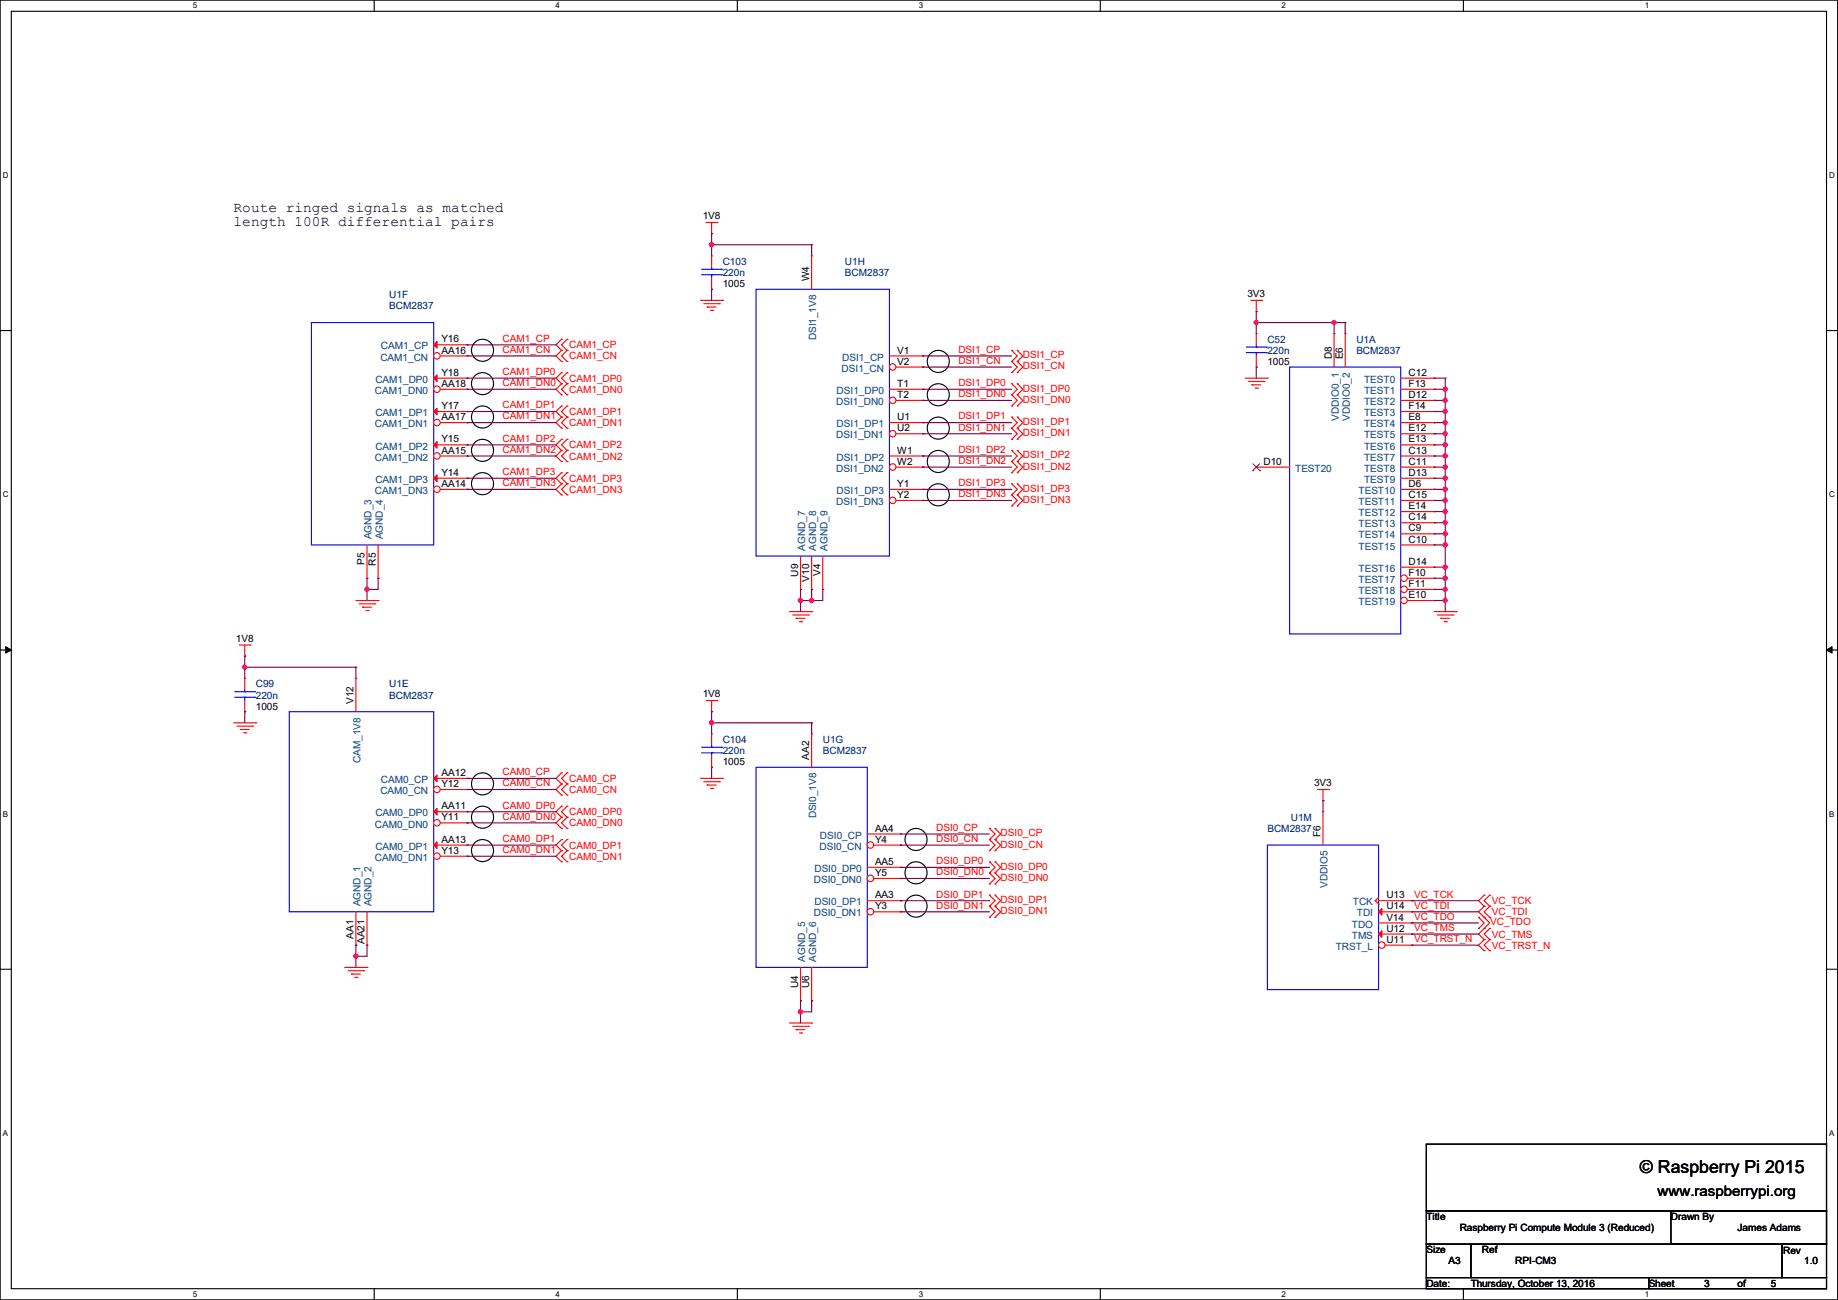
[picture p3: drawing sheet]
<svg xmlns="http://www.w3.org/2000/svg" width="420mm" height="297mm" viewBox="0 0 420 297" stroke-linecap="round" stroke-linejoin="round" font-family="sans-serif">
<defs><g id="words">
<text font-size="4.1" x="374.7" y="268.1">© Raspberry Pi 2015</text>
<g font-size="3.3">
<text x="53.4" y="48.4">Route ringed signals as matched</text>
<text x="53.4" y="51.7">length 100R differential pairs</text>
<text x="378.8" y="273.3">www.raspberrypi.org</text>
</g>
<g font-size="2.3">
<text x="160.6" y="50.1">1V8</text>
<text x="165.1" y="65.6">1005</text>
<text x="184.9" y="64.3" transform="rotate(-90 184.9 64.3)">W4</text>
<text x="285" y="67.9">3V3</text>
<text x="100.9" y="78.2">Y16</text>
<text x="100.9" y="80.8">AA16</text>
<text x="205" y="80.8">V1</text>
<text x="205" y="83.3">V2</text>
<text x="289.6" y="83.4">1005</text>
<text x="304.3" y="82.1" transform="rotate(-90 304.3 82.1)">D8</text>
<text x="306.8" y="82.1" transform="rotate(-90 306.8 82.1)">E6</text>
<text x="100.9" y="85.9">Y18</text>
<text x="100.9" y="88.4">AA18</text>
<text x="205" y="88.4">T1</text>
<text x="321.9" y="85.9">C12</text>
<text x="321.9" y="88.4">F13</text>
<text x="100.9" y="93.5">Y17</text>
<text x="205" y="90.9">T2</text>
<text x="321.9" y="90.9">D12</text>
<text x="321.9" y="93.5">F14</text>
<text x="100.9" y="96">AA17</text>
<text x="100.9" y="101.1">Y15</text>
<text x="205" y="96">U1</text>
<text x="205" y="98.6">U2</text>
<text x="321.9" y="96">E8</text>
<text x="321.9" y="98.6">E12</text>
<text x="321.9" y="101.1">E13</text>
<text x="100.9" y="103.6">AA15</text>
<text x="205" y="103.6">W1</text>
<text x="205" y="106.2">W2</text>
<text x="288.7" y="106.2">D10</text>
<text x="321.9" y="103.6">C13</text>
<text x="321.9" y="106.2">C11</text>
<text x="100.9" y="108.7">Y14</text>
<text x="100.9" y="111.3">AA14</text>
<text x="205" y="111.3">Y1</text>
<text x="205" y="113.8">Y2</text>
<text x="321.9" y="108.7">D13</text>
<text x="321.9" y="111.3">D6</text>
<text x="321.9" y="113.8">C15</text>
<text x="321.9" y="116.3">E14</text>
<text x="321.9" y="118.9">C14</text>
<text x="321.9" y="121.4">C9</text>
<text x="321.9" y="124">C10</text>
<text x="83.3" y="129.1" transform="rotate(-90 83.3 129.1)">P5</text>
<text x="85.9" y="129.2" transform="rotate(-90 85.9 129.2)">R5</text>
<text x="182.4" y="131.7" transform="rotate(-90 182.4 131.7)">U9</text>
<text x="187.5" y="131.6" transform="rotate(-90 187.5 131.6)">V4</text>
<text x="321.9" y="129">D14</text>
<text x="321.9" y="131.6">F10</text>
<text x="184.9" y="132.9" transform="rotate(-90 184.9 132.9)">V10</text>
<text x="321.9" y="134.1">F11</text>
<text x="321.9" y="136.7">E10</text>
<text x="53.9" y="146.6">1V8</text>
<text x="80.8" y="160.8" transform="rotate(-90 80.8 160.8)">V12</text>
<text x="160.6" y="159.3">1V8</text>
<text x="58.5" y="162.1">1005</text>
<text x="184.9" y="173.5" transform="rotate(-90 184.9 173.5)">AA2</text>
<text x="100.9" y="177.3">AA12</text>
<text x="100.9" y="179.8">Y12</text>
<text x="165.1" y="174.8">1005</text>
<text x="300.3" y="179.7">3V3</text>
<text x="100.9" y="184.9">AA11</text>
<text x="100.9" y="187.5">Y11</text>
<text x="199.9" y="190">AA4</text>
<text x="301.8" y="191.3" transform="rotate(-90 301.8 191.3)">F6</text>
<text x="100.9" y="192.5">AA13</text>
<text x="100.9" y="195.1">Y13</text>
<text x="199.9" y="192.5">Y4</text>
<text x="199.9" y="197.6">AA5</text>
<text x="199.9" y="200.2">Y5</text>
<text x="199.9" y="205.2">AA3</text>
<text x="199.9" y="207.8">Y3</text>
<text x="316.8" y="205.2">U13</text>
<text x="316.8" y="207.8">U14</text>
<text x="80.8" y="214.4" transform="rotate(-90 80.8 214.4)">AA1</text>
<text x="83.3" y="215.7" transform="rotate(-90 83.3 215.7)">AA21</text>
<text x="316.8" y="210.3">V14</text>
<text x="316.8" y="212.9">U12</text>
<text x="316.8" y="215.4">U11</text>
<text x="182.4" y="225.7" transform="rotate(-90 182.4 225.7)">U4</text>
<text x="184.9" y="225.7" transform="rotate(-90 184.9 225.7)">U6</text>
<text x="325.9" y="278.7">Title</text>
<text x="333.5" y="281.3">Raspberry Pi Compute Module 3 (Reduced)</text>
<text x="381.8" y="278.7">Drawn By</text>
<text x="397" y="281.3">James Adams</text>
<text x="325.9" y="286.3">Size</text>
<text x="338.6" y="286.3">Ref</text>
<text x="407.5" y="286.6">Rev</text>
<text x="325.9" y="294">Date:</text>
<text x="331" y="288.9">A3</text>
<text x="336.1" y="294">Thursday, October 13, 2016</text>
<text x="346.2" y="288.9">RPI-CM3</text>
<text x="376.7" y="294">Sheet</text>
<text x="389.4" y="294">3</text>
<text x="397" y="294">of</text>
<text x="404.7" y="294">5</text>
<text x="412.3" y="288.9">1.0</text>
</g>
<g font-size="2.3" fill="#000080">
<text x="165.1" y="60.5">C103</text>
<text x="165.1" y="63.1">220n</text>
<text x="193.1" y="63.1">BCM2837</text>
<text x="193.1" y="60.5">U1H</text>
<text x="88.9" y="70.7">BCM2837</text>
<text x="88.9" y="68.2">U1F</text>
<text x="289.6" y="78.3">C52</text>
<text x="289.6" y="80.9">220n</text>
<text x="309.9" y="80.9">BCM2837</text>
<text x="309.9" y="78.3">U1A</text>
<text x="58.5" y="157.1">C99</text>
<text x="58.5" y="159.6">220n</text>
<text x="88.9" y="159.6">BCM2837</text>
<text x="88.9" y="157.1">U1E</text>
<text x="165.1" y="169.8">C104</text>
<text x="165.1" y="172.3">220n</text>
<text x="188" y="172.3">BCM2837</text>
<text x="188" y="169.8">U1G</text>
<text x="289.6" y="190.1">BCM2837</text>
<text x="294.9" y="187.5">U1M</text>
</g>
<g font-size="2.3" fill="#004080">
<text x="186.5" y="77.8" transform="rotate(-90 186.5 77.8)">DSI1_1V8</text>
<text x="86.9" y="82.4">CAM1_CN</text>
<text x="87" y="79.8">CAM1_CP</text>
<text x="192.5" y="82.4">DSI1_CP</text>
<text x="85.8" y="87.5">CAM1_DP0</text>
<text x="192.3" y="84.9">DSI1_CN</text>
<text x="311.7" y="87.5">TEST0</text>
<text x="85.6" y="90">CAM1_DN0</text>
<text x="85.8" y="95.1">CAM1_DP1</text>
<text x="191.1" y="92.5">DSI1_DN0</text>
<text x="191.2" y="90">DSI1_DP0</text>
<text x="311.7" y="90">TEST1</text>
<text x="311.7" y="92.5">TEST2</text>
<text x="311.7" y="95.1">TEST3</text>
<text x="85.6" y="97.6">CAM1_DN1</text>
<text x="191.1" y="100.2">DSI1_DN1</text>
<text x="191.2" y="97.6">DSI1_DP1</text>
<text x="305.9" y="96.2" transform="rotate(-90 305.9 96.2)">VDDIO0_1</text>
<text x="308.4" y="96.2" transform="rotate(-90 308.4 96.2)">VDDIO0_2</text>
<text x="311.7" y="97.6">TEST4</text>
<text x="311.7" y="100.2">TEST5</text>
<text x="85.6" y="105.2">CAM1_DN2</text>
<text x="85.8" y="102.7">CAM1_DP2</text>
<text x="191.1" y="107.8">DSI1_DN2</text>
<text x="191.2" y="105.2">DSI1_DP2</text>
<text x="296" y="107.8">TEST20</text>
<text x="311.7" y="102.7">TEST6</text>
<text x="311.7" y="105.2">TEST7</text>
<text x="311.7" y="107.8">TEST8</text>
<text x="85.6" y="112.9">CAM1_DN3</text>
<text x="85.8" y="110.3">CAM1_DP3</text>
<text x="191.2" y="112.9">DSI1_DP3</text>
<text x="310.4" y="112.9">TEST10</text>
<text x="311.7" y="110.3">TEST9</text>
<text x="191.1" y="115.4">DSI1_DN3</text>
<text x="310.4" y="115.4">TEST11</text>
<text x="310.4" y="117.9">TEST12</text>
<text x="84.9" y="123.2" transform="rotate(-90 84.9 123.2)">AGND_3</text>
<text x="87.5" y="123.2" transform="rotate(-90 87.5 123.2)">AGND_4</text>
<text x="184" y="125.8" transform="rotate(-90 184 125.8)">AGND_7</text>
<text x="186.5" y="125.8" transform="rotate(-90 186.5 125.8)">AGND_8</text>
<text x="189.1" y="125.8" transform="rotate(-90 189.1 125.8)">AGND_9</text>
<text x="310.4" y="120.5">TEST13</text>
<text x="310.4" y="123">TEST14</text>
<text x="310.4" y="125.6">TEST15</text>
<text x="310.4" y="130.6">TEST16</text>
<text x="310.4" y="133.2">TEST17</text>
<text x="310.4" y="135.7">TEST18</text>
<text x="310.4" y="138.3">TEST19</text>
<text x="82.4" y="174.3" transform="rotate(-90 82.4 174.3)">CAM_1V8</text>
<text x="87" y="178.9">CAM0_CP</text>
<text x="86.9" y="181.4">CAM0_CN</text>
<text x="85.6" y="189.1">CAM0_DN0</text>
<text x="85.8" y="186.5">CAM0_DP0</text>
<text x="186.5" y="187" transform="rotate(-90 186.5 187)">DSI0_1V8</text>
<text x="187.4" y="191.6">DSI0_CP</text>
<text x="85.6" y="196.7">CAM0_DN1</text>
<text x="85.8" y="194.1">CAM0_DP1</text>
<text x="187.2" y="194.1">DSI0_CN</text>
<text x="186" y="201.8">DSI0_DN0</text>
<text x="186.1" y="199.2">DSI0_DP0</text>
<text x="303.4" y="202.9" transform="rotate(-90 303.4 202.9)">VDDIO5</text>
<text x="82.4" y="207.1" transform="rotate(-90 82.4 207.1)">AGND_1</text>
<text x="84.9" y="207.1" transform="rotate(-90 84.9 207.1)">AGND_2</text>
<text x="186" y="209.4">DSI0_DN1</text>
<text x="186.1" y="206.8">DSI0_DP1</text>
<text x="309.2" y="206.8">TCK</text>
<text x="310.1" y="209.4">TDI</text>
<text x="308.9" y="211.9">TDO</text>
<text x="308.9" y="214.5">TMS</text>
<text x="184" y="219.8" transform="rotate(-90 184 219.8)">AGND_5</text>
<text x="186.5" y="219.8" transform="rotate(-90 186.5 219.8)">AGND_6</text>
<text x="305.2" y="217">TRST_L</text>
</g>
<g font-size="2.3" fill="#f00">
<text x="114.9" y="78.1">CAM1_CP</text>
<text x="114.9" y="80.6">CAM1_CN</text>
<text x="130.1" y="79.6">CAM1_CP</text>
<text x="130.1" y="82.1">CAM1_CN</text>
<text x="219" y="80.6">DSI1_CP</text>
<text x="219" y="83.1">DSI1_CN</text>
<text x="233.7" y="81.9">DSI1_CP</text>
<text x="114.9" y="85.7">CAM1_DP0</text>
<text x="114.9" y="88.2">CAM1_DN0</text>
<text x="130.1" y="87.2">CAM1_DP0</text>
<text x="130.1" y="89.7">CAM1_DN0</text>
<text x="219" y="88.2">DSI1_DP0</text>
<text x="233.7" y="84.4">DSI1_CN</text>
<text x="233.7" y="89.5">DSI1_DP0</text>
<text x="114.9" y="93.3">CAM1_DP1</text>
<text x="114.9" y="95.8">CAM1_DN1</text>
<text x="130.1" y="94.8">CAM1_DP1</text>
<text x="219" y="90.8">DSI1_DN0</text>
<text x="219" y="95.8">DSI1_DP1</text>
<text x="233.7" y="92">DSI1_DN0</text>
<text x="114.9" y="100.9">CAM1_DP2</text>
<text x="130.1" y="97.4">CAM1_DN1</text>
<text x="219" y="98.4">DSI1_DN1</text>
<text x="233.7" y="97.1">DSI1_DP1</text>
<text x="233.7" y="99.7">DSI1_DN1</text>
<text x="114.9" y="103.5">CAM1_DN2</text>
<text x="130.1" y="102.4">CAM1_DP2</text>
<text x="130.1" y="105">CAM1_DN2</text>
<text x="219" y="103.5">DSI1_DP2</text>
<text x="219" y="106">DSI1_DN2</text>
<text x="233.7" y="104.7">DSI1_DP2</text>
<text x="233.7" y="107.3">DSI1_DN2</text>
<text x="114.9" y="108.5">CAM1_DP3</text>
<text x="114.9" y="111.1">CAM1_DN3</text>
<text x="130.1" y="110.1">CAM1_DP3</text>
<text x="130.1" y="112.6">CAM1_DN3</text>
<text x="219" y="111.1">DSI1_DP3</text>
<text x="219" y="113.6">DSI1_DN3</text>
<text x="233.7" y="112.4">DSI1_DP3</text>
<text x="233.7" y="114.9">DSI1_DN3</text>
<text x="114.9" y="177.1">CAM0_CP</text>
<text x="114.9" y="179.7">CAM0_CN</text>
<text x="130.1" y="178.6">CAM0_CP</text>
<text x="114.9" y="184.7">CAM0_DP0</text>
<text x="130.1" y="181.2">CAM0_CN</text>
<text x="114.9" y="187.3">CAM0_DN0</text>
<text x="130.1" y="186.3">CAM0_DP0</text>
<text x="130.1" y="188.8">CAM0_DN0</text>
<text x="213.9" y="189.8">DSI0_CP</text>
<text x="228.6" y="191.1">DSI0_CP</text>
<text x="114.9" y="192.4">CAM0_DP1</text>
<text x="114.9" y="194.9">CAM0_DN1</text>
<text x="130.1" y="193.9">CAM0_DP1</text>
<text x="130.1" y="196.4">CAM0_DN1</text>
<text x="213.9" y="192.4">DSI0_CN</text>
<text x="213.9" y="197.4">DSI0_DP0</text>
<text x="228.6" y="193.6">DSI0_CN</text>
<text x="213.9" y="200">DSI0_DN0</text>
<text x="228.6" y="198.7">DSI0_DP0</text>
<text x="228.6" y="201.3">DSI0_DN0</text>
<text x="213.9" y="205.1">DSI0_DP1</text>
<text x="213.9" y="207.6">DSI0_DN1</text>
<text x="228.6" y="206.3">DSI0_DP1</text>
<text x="228.6" y="208.9">DSI0_DN1</text>
<text x="323.1" y="207.6">VC_TDI</text>
<text x="323.1" y="205.1">VC_TCK</text>
<text x="340.9" y="206.6">VC_TCK</text>
<text x="340.9" y="209.1">VC_TDI</text>
<text x="323.1" y="210.1">VC_TDO</text>
<text x="323.1" y="215.2">VC_TRST_N</text>
<text x="323.1" y="212.7">VC_TMS</text>
<text x="340.5" y="211.4">VC_TDO</text>
<text x="340.9" y="214.2">VC_TMS</text>
<text x="340.9" y="216.7">VC_TRST_N</text>
</g>
<g font-size="1.8">
<text x="44" y="1.9">5</text>
<text x="127" y="1.9">4</text>
<text x="209.9" y="1.9">3</text>
<text x="292.9" y="1.9">2</text>
<text x="375.8" y="1.9">1</text>
<text x=".7" y="40.6">D</text>
<text x="418" y="40.6">D</text>
<text x=".7" y="113.6">C</text>
<text x="418" y="113.6">C</text>
<text x=".7" y="186.6">B</text>
<text x="418" y="186.6">B</text>
<text x=".7" y="259.5">A</text>
<text x="418" y="259.5">A</text>
<text x="44" y="296.3">5</text>
<text x="127" y="296.3">4</text>
<text x="209.9" y="296.3">3</text>
<text x="292.9" y="296.3">2</text>
<text x="375.8" y="296.3">1</text>
</g>
</g></defs>
<path d="M0 0h419.9v297h-419.9zM2.6 2.6h414.8v291.8h-414.8z" fill="none" stroke="#000" stroke-width=".25"/>
<g fill="#fff">
<path d="M44 .3h1v2h-1z"/>
<path d="M44 294.7h1v2h-1z"/>
</g>
<path d="M85.5 0v2.6M85.5 294.4v2.6" fill="none" stroke="#000" stroke-width=".25"/>
<g fill="#fff">
<path d="M127 .3h.9v2h-.9z"/>
<path d="M127 294.7h.9v2h-.9z"/>
</g>
<path d="M168.5 0v2.6M168.5 294.4v2.6" fill="none" stroke="#000" stroke-width=".25"/>
<g fill="#fff">
<path d="M209.9 .3h1v2h-1z"/>
<path d="M209.9 294.7h1v2h-1z"/>
</g>
<path d="M251.4 0v2.6M251.4 294.4v2.6" fill="none" stroke="#000" stroke-width=".25"/>
<g fill="#fff">
<path d="M292.9 .3h.9v2h-.9z"/>
<path d="M292.9 294.7h.9v2h-.9z"/>
</g>
<path d="M334.4 0v2.6M334.4 294.4v2.6" fill="none" stroke="#000" stroke-width=".25"/>
<g fill="#fff">
<path d="M375.8 .3h1v2h-1z"/>
<path d="M375.8 294.7h1v2h-1z"/>
<path d="M.7 39h1.2v2h-1.2z"/>
<path d="M418 39h1.3v2h-1.3z"/>
<path d="M.7 112h1.2v2h-1.2z"/>
<path d="M418 112h1.3v2h-1.3z"/>
</g>
<path d="M0 75.5h2.6M417.4 75.5h2.5" fill="none" stroke="#000" stroke-width=".25"/>
<g fill="#fff">
<path d="M.7 185h1.2v1.9h-1.2z"/>
<path d="M418 185h1.2v1.9h-1.2z"/>
</g>
<path d="M0 148.5h2.6M417.4 148.5h2.5" fill="none" stroke="#000" stroke-width=".25"/>
<path d="M1.3 147.7l1.3 .8-1.3 .7zM417.4 148.5l1.2-.8v1.5z" fill="#000" stroke="#000" stroke-width=".23"/>
<g fill="#fff">
<path d="M.7 257.9h1.2v2h-1.2z"/>
<path d="M418 257.9h1.2v2h-1.2z"/>
</g>
<g fill="none" stroke="#000" stroke-width=".25">
<path d="M0 221.4h2.6M417.4 221.4h2.5M325.9 261.4h91.5v15.2h-91.5zM325.9 276.6h91.5v7.7h-91.5zM381.8 276.6h35.6v7.7h-35.6zM325.9 284.3h10.2v7.6h-10.2zM325.9 291.9h50.8v2.5h-50.8zM336.1 284.3h71.1v7.6h-71.1zM376.7 291.9h40.7v2.5h-40.7zM407.2 284.3h10.2v7.6h-10.2z"/>
<circle cx="110.3" cy="80" r="2.52"/>
<circle cx="110.3" cy="95.3" r="2.52"/>
<circle cx="110.3" cy="87.7" r="2.52"/>
<circle cx="214.4" cy="97.8" r="2.52"/>
<circle cx="214.4" cy="82.6" r="2.52"/>
<circle cx="214.4" cy="90.2" r="2.52"/>
<circle cx="110.3" cy="110.5" r="2.52"/>
<circle cx="110.3" cy="102.9" r="2.52"/>
<circle cx="214.4" cy="113.1" r="2.52"/>
<circle cx="214.4" cy="105.4" r="2.52"/>
<circle cx="110.3" cy="179.1" r="2.52"/>
<circle cx="110.3" cy="194.3" r="2.52"/>
<circle cx="110.3" cy="186.7" r="2.52"/>
<circle cx="209.3" cy="191.8" r="2.52"/>
<circle cx="209.3" cy="199.4" r="2.52"/>
<circle cx="209.3" cy="207" r="2.52"/>
</g>
<g fill="none" stroke="#f00" stroke-width=".25">
<path d="M161.3 50.8h2.6M162.6 53.4h.1M162.6 50.8v2.6M163.9 50.8h.1M128.3 77.5h.1M128.3 77.5l-1.3 1.3 1.3 1.3M129.6 77.5h.1M129.6 77.5l-1.3 1.3 1.3 1.3M160.1 68.6h5M160.8 69.4h3.6M161.6 70.1h.1M161.6 70.1h2"/>
<path d="M162.3 70.9h.6M162.9 70.9h.1M164.4 69.4h.1M165.1 68.6h.1M285.8 68.6h2.5M287.1 71.2h.1M287.1 68.6v2.6M288.3 68.6h.1M128.3 80.1h.1M128.3 82.6h.1M128.3 85.1h.1M128.3 87.7h.1"/>
<path d="M128.3 90.2h.1M128.3 92.8h.1M128.3 95.3h.1M128.3 97.8h.1M128.3 80.1l-1.3 1.2 1.3 1.3M128.3 85.1l-1.3 1.3 1.3 1.3M128.3 87.7l-1.3 1.2 1.3 1.3M128.3 92.8l-1.3 1.2 1.3 1.3M128.3 95.3l-1.3 1.3 1.3 1.2M129.6 80.1h.1M129.6 82.6h.1M129.6 87.7h.1"/>
<path d="M129.6 85.1h.1M129.6 90.2h.1M129.6 95.3h.1M129.6 92.8h.1M129.6 97.8h.1M129.6 80.1l-1.3 1.2 1.3 1.3M129.6 85.1l-1.3 1.3 1.3 1.3M129.6 87.7l-1.3 1.2 1.3 1.3M129.6 92.8l-1.3 1.2 1.3 1.3M129.6 95.3l-1.3 1.3 1.3 1.2M231.2 82.6h.1M231.2 80.1h.1"/>
<path d="M231.2 85.1h.1M231.2 90.2h.1M231.2 87.7h.1M231.2 92.8h.1M231.2 97.8h.1M231.2 95.3h.1M231.2 80.1l1.3 1.2-1.3 1.3M231.2 82.6l1.3 1.3-1.3 1.2M231.2 87.7l1.3 1.2-1.3 1.3M231.2 90.2l1.3 1.3-1.3 1.3M231.2 95.3l1.3 1.3-1.3 1.2M231.2 97.8l1.3 1.3-1.3 1.3"/>
<path d="M232.5 82.6h.1M232.5 80.1h.1M232.5 85.1h.1M232.5 90.2h.1M232.5 87.7h.1M232.5 92.8h.1M232.5 97.8h.1M232.5 95.3h.1M232.5 80.1l1.2 1.2-1.2 1.3M232.5 82.6l1.2 1.3-1.2 1.2M232.5 87.7l1.2 1.2-1.2 1.3M232.5 90.2l1.2 1.3-1.2 1.3"/>
<path d="M232.5 95.3l1.2 1.3-1.2 1.2M232.5 97.8l1.2 1.3-1.2 1.3M284.5 86.4h5.1M285.3 87.2h3.5M286 87.9h.1M286 87.9h2.1M286.8 88.7h.5M287.3 88.7h.1M288.8 87.2h.1M289.6 86.4h.1M128.3 100.4h.1M128.3 102.9h.1"/>
<path d="M128.3 105.5h.1M128.3 108h.1M128.3 110.5h.1M128.3 113.1h.1M128.3 100.4l-1.3 1.2 1.3 1.3M128.3 102.9l-1.3 1.3 1.3 1.3M128.3 108l-1.3 1.3 1.3 1.2M128.3 110.5l-1.3 1.3 1.3 1.3M129.6 102.9h.1M129.6 100.4h.1M129.6 105.5h.1M129.6 110.5h.1"/>
<path d="M129.6 108h.1M129.6 113.1h.1M129.6 100.4l-1.3 1.2 1.3 1.3M129.6 102.9l-1.3 1.3 1.3 1.3M129.6 108l-1.3 1.3 1.3 1.2M129.6 110.5l-1.3 1.3 1.3 1.3M231.2 100.4h.1M231.2 105.5h.1M231.2 102.9h.1M231.2 108h.1M231.2 113.1h.1M231.2 110.5h.1"/>
<path d="M231.2 115.6h.1M231.2 102.9l1.3 1.3-1.3 1.3M231.2 105.5l1.3 1.2-1.3 1.3M231.2 110.5l1.3 1.3-1.3 1.3M231.2 113.1l1.3 1.2-1.3 1.3M232.5 100.4h.1M232.5 105.5h.1M232.5 102.9h.1M232.5 108h.1M232.5 113.1h.1M232.5 110.5h.1M232.5 115.6h.1"/>
<path d="M232.5 102.9l1.2 1.3-1.2 1.3M232.5 105.5l1.2 1.2-1.2 1.3M232.5 110.5l1.2 1.3-1.2 1.3M232.5 113.1l1.2 1.2-1.2 1.3M81.3 137.2h5.1M82.1 138h3.5M82.8 138.7h.1M82.8 138.7h2.1M83.6 139.5h.5M84.1 139.5h.1M85.6 138h.1M86.4 137.2h.1"/>
<path d="M180.4 139.7h5.1M185.5 139.7h.1M327.7 139.7h5.1M332.8 139.7h.1M54.7 147.4h2.5M55.9 149.9h.1M55.9 155h.1M55.9 147.4v2.5M55.9 155v2.5M57.2 147.4h.1M181.1 140.5h3.6M181.9 141.3h.1"/>
<path d="M181.9 141.3h2M182.7 142h.5M183.2 142h.1M184.7 140.5h.1M328.5 140.5h3.5M329.2 141.3h.1M329.2 141.3h2.1M330 142h.5M330.5 142h.1M332 140.5h.1M53.4 165.1h5.1M54.1 165.9h3.6"/>
<path d="M54.9 166.7h.1M54.9 166.7h2M55.7 167.4h.5M55.9 162.6h.1M55.9 160.1v2.5M56.2 167.4h.1M57.7 165.9h.1M58.5 165.1h.1M128.3 176.6h.1M128.3 179.1h.1M128.3 176.6l-1.3 1.2 1.3 1.3M128.3 179.1l-1.3 1.3 1.3 1.3"/>
<path d="M129.6 179.1h.1M129.6 176.6h.1M129.6 176.6l-1.3 1.2 1.3 1.3M129.6 179.1l-1.3 1.3 1.3 1.3M160.1 177.8h5M160.8 178.6h3.6M161.3 160.1h2.6M161.6 179.4h.1M161.6 179.4h2M162.6 162.6h.1M162.6 160.1v2.5M163.9 160.1h.1"/>
<path d="M164.4 178.6h.1M165.1 177.8h.1M128.3 181.7h.1M128.3 184.2h.1M128.3 186.7h.1M128.3 189.3h.1M128.3 191.8h.1M128.3 194.4h.1M128.3 196.9h.1M128.3 194.4l-1.3 1.2 1.3 1.3M128.3 184.2l-1.3 1.3 1.3 1.2M128.3 186.7l-1.3 1.3 1.3 1.3"/>
<path d="M128.3 191.8l-1.3 1.3 1.3 1.3M129.6 181.7h.1M129.6 186.7h.1M129.6 184.2h.1M129.6 189.3h.1M129.6 194.4h.1M129.6 191.8h.1M129.6 196.9h.1M129.6 184.2l-1.3 1.3 1.3 1.2M129.6 194.4l-1.3 1.2 1.3 1.3M129.6 186.7l-1.3 1.3 1.3 1.3M129.6 191.8l-1.3 1.3 1.3 1.3"/>
<path d="M162.3 180.1h.6M162.9 180.1h.1M198.2 190.5h7.6M205.8 190.5h.1M226.1 191.8h.1M226.1 189.3h.1M226.1 194.4h.1M226.1 199.4h.1M226.1 196.9h.1M226.1 189.3l1.3 1.2-1.3 1.3M226.1 191.8l1.3 1.3-1.3 1.3M226.1 196.9l1.3 1.3-1.3 1.2"/>
<path d="M226.1 199.4l1.3 1.3-1.3 1.3M227.4 191.8h.1M227.4 189.3h.1M227.4 194.4h.1M227.4 199.4h.1M227.4 196.9h.1M227.4 189.3l1.2 1.2-1.2 1.3M227.4 191.8l1.2 1.3-1.2 1.3M227.4 196.9l1.2 1.3-1.2 1.2M227.4 199.4l1.2 1.3-1.2 1.3M301 180.4h2.6M302.3 182.9h.1"/>
<path d="M302.3 180.4v2.5M303.6 180.4h.1M226.1 202h.1M226.1 207.1h.1M226.1 204.5h.1M226.1 209.6h.1M226.1 204.5l1.3 1.3-1.3 1.3M226.1 207.1l1.3 1.2-1.3 1.3M227.4 202h.1M227.4 207.1h.1M227.4 204.5h.1M227.4 209.6h.1"/>
<path d="M227.4 204.5l1.2 1.3-1.2 1.3M227.4 207.1l1.2 1.2-1.2 1.3M337.9 212.1h.1M337.9 209.6h.1M337.9 209.6l1.2 1.3-1.2 1.2M339.1 204.5h.1M339.1 207.1h.1M339.1 209.6h.1M339.1 212.1h.1M339.1 214.7h.1M339.1 217.2h.1M339.1 204.5l-1.2 1.3 1.2 1.3"/>
<path d="M339.1 207.1l-1.2 1.2 2.5 2.6-2.5 2.5 1.2 1.3M339.1 214.7l-1.2 1.2 1.2 1.3M340.4 207.1h.1M340.4 204.5h.1M340.4 209.6h.1M340.4 214.7h.1M340.4 212.1h.1M340.4 217.2h.1M340.4 204.5l-1.3 1.3 1.3 1.3M340.4 207.1l-1.3 1.2 1.3 1.3M340.4 212.1l-1.3 1.3 1.3 1.3M340.4 214.7l-1.3 1.2 1.3 1.3"/>
<path d="M78.8 221h5.1M79.5 221.8h3.6M80.3 222.5h.1M80.3 222.5h2M81.1 223.3h.5M81.6 223.3h.1M83.1 221.8h.1M83.9 221h.1M180.4 233.7h5.1M181.1 234.5h3.6M181.9 235.2h.1M181.9 235.2h2"/>
<path d="M182.7 236h.5M183.2 236h.1M184.7 234.5h.1M185.5 233.7h.1"/>
</g>
<path d="M53.6 159.3h4.6M53.6 158h4.6M55.9 158h.1M55.9 159.3h.1M55.9 157.5v.5M55.9 159.3v.8M58.2 159.3h.1M58.2 158h.1M172.8 175.3h25.4v45.7h-25.4z" fill="none" stroke="#00f" stroke-width=".25"/>
<circle cx="198.9" cy="193.1" r=".74" fill="#fff" stroke="#f00" stroke-width=".25"/>
<path d="M198.2 198.2h7.6M199.7 193.1h6.1M205.8 193.1h.1M205.8 198.2h.1" fill="none" stroke="#f00" stroke-width=".25"/>
<circle cx="198.9" cy="200.7" r=".74" fill="#fff" stroke="#f00" stroke-width=".25"/>
<path d="M198.2 205.8h7.6M199.7 200.7h6.1M205.8 200.7h.1M205.8 205.8h.1" fill="none" stroke="#f00" stroke-width=".25"/>
<circle cx="198.9" cy="208.3" r=".74" fill="#fff" stroke="#f00" stroke-width=".25"/>
<g fill="none" stroke="#f00" stroke-width=".25">
<path d="M185.5 167.7h.1M185.5 167.7v7.6M199.7 208.3h6.1M205.8 208.3h.1M314.2 205.8h.1M314.2 205.8l.8 .7M315 206.5h.1M315 208.3h7.6M315 205l-.8 .8M315 205.8h7.6M315 210.9h7.6M315 213.4h7.6"/>
<path d="M322.6 205.8h.1M322.6 208.3h.1M322.6 210.9h.1M322.6 213.4h.1M182.9 228.6h.1M182.9 221v7.6M185.5 228.6h.1M185.5 221v7.6"/>
</g>
<path d="M289.6 193.1h25.4v33h-25.4z" fill="none" stroke="#00f" stroke-width=".25"/>
<g fill="#f00" stroke="#f00" stroke-width=".25">
<path d="M315.8 207.6v1.5l-.8-.8z"/>
<path d="M315.8 212.6v1.6l-.8-.8z"/>
</g>
<circle cx="315.7" cy="215.9" r=".74" fill="#fff" stroke="#f00" stroke-width=".25"/>
<g fill="none" stroke="#f00" stroke-width=".25">
<path d="M320.1 86.4h7.6M320.1 88.9h7.6M320.1 91.5h7.6M320.1 94h7.6M320.1 96.6h7.6M320.1 99.1h7.6M327.7 86.4h.1M327.7 88.9h.1M327.7 91.5h.1M327.7 94h.1M327.7 96.6h.1M327.7 99.1h.1"/>
<path d="M320.1 101.6h7.6M320.1 104.2h7.6M320.1 106.7h7.6M320.1 109.3h7.6M320.1 111.8h7.6M320.1 114.3h7.6M320.1 116.9h7.6M320.1 119.4h7.6M327.7 101.6h.1M327.7 104.2h.1M327.7 106.7h.1M327.7 109.3h.1"/>
<path d="M327.7 111.8h.1M327.7 114.3h.1M327.7 116.9h.1M327.7 119.4h.1M320.1 122h7.6M320.1 124.5h7.6M320.1 129.6h7.6M327.7 122h.1M327.7 124.5h.1M327.7 129.6h.1M302.3 185.5h.1M302.3 185.5v7.6"/>
<path d="M316.5 215.9h6.1M322.6 215.9h.1"/>
</g>
<path d="M294.7 83.9h25.4v60.9h-25.4z" fill="none" stroke="#00f" stroke-width=".25"/>
<circle cx="320.8" cy="132.1" r=".74" fill="#fff" stroke="#f00" stroke-width=".25"/>
<path d="M321.6 132.1h6.1M327.7 132.1h.1" fill="none" stroke="#f00" stroke-width=".25"/>
<circle cx="320.8" cy="134.6" r=".74" fill="#fff" stroke="#f00" stroke-width=".25"/>
<path d="M321.6 134.7h6.1M327.7 134.7h.1" fill="none" stroke="#f00" stroke-width=".25"/>
<circle cx="320.8" cy="137.2" r=".74" fill="#fff" stroke="#f00" stroke-width=".25"/>
<g fill="none" stroke="#f00" stroke-width=".25">
<path d="M162.6 58.5h.1M162.6 58.5v2.5M162.6 66.1h.1M162.6 63.5v2.6M287.1 76.2h.1M287.1 76.2v2.6M304.8 76.2h.1M304.8 76.2v7.7M307.4 76.2h.1M307.4 76.2v7.7M203.2 81.3h7.7M210.9 81.3h.1"/>
<path d="M287.1 83.9h.1M287.1 81.3v2.6M287.1 106.7h.1M287.1 106.7h7.6M321.6 137.2h6.1M327.7 137.2h.1"/>
</g>
<path d="M286.3 107.5h.1M286.3 106l1.6 1.5M287.8 106l-1.5 1.5M287.9 107.5h.1" fill="none" stroke="#804000" stroke-width=".23"/>
<g fill="none" stroke="#00f" stroke-width=".25">
<path d="M160.3 62.8h4.6M160.3 61.5h4.6M162.6 61.5h.1M162.6 62.8h.1M162.6 61v.5M162.6 62.8v.7M164.9 62.8h.1M164.9 61.5h.1M172.8 66.1h30.4v60.9h-30.4zM284.8 79.3h4.5M287.1 79.3h.1M287.1 78.8v.5"/>
<path d="M289.3 79.3h.1M284.8 80.6h4.5M287.1 80.6h.1M287.1 80.6v.7M289.3 80.6h.1"/>
</g>
<circle cx="204" cy="83.8" r=".74" fill="#fff" stroke="#f00" stroke-width=".25"/>
<path d="M203.2 88.9h7.7M204.8 83.9h6.1M210.9 83.9h.1M210.9 88.9h.1" fill="none" stroke="#f00" stroke-width=".25"/>
<circle cx="204" cy="91.5" r=".74" fill="#fff" stroke="#f00" stroke-width=".25"/>
<path d="M203.2 96.6h7.7M204.8 91.5h6.1M210.9 91.5h.1M210.9 96.6h.1" fill="none" stroke="#f00" stroke-width=".25"/>
<circle cx="204" cy="99.1" r=".74" fill="#fff" stroke="#f00" stroke-width=".25"/>
<path d="M204.8 99.1h6.1M210.9 99.1h.1M203.2 104.2h7.7M210.9 104.2h.1" fill="none" stroke="#f00" stroke-width=".25"/>
<circle cx="204" cy="106.7" r=".74" fill="#fff" stroke="#f00" stroke-width=".25"/>
<path d="M203.2 111.8h7.7M204.8 106.7h6.1M210.9 106.7h.1M210.9 111.8h.1" fill="none" stroke="#f00" stroke-width=".25"/>
<circle cx="204" cy="114.3" r=".74" fill="#fff" stroke="#f00" stroke-width=".25"/>
<g fill="none" stroke="#f00" stroke-width=".25">
<path d="M185.5 58.5h.1M185.5 58.5v7.6M204.8 114.3h6.1M210.9 114.3h.1M182.9 134.7h.1M182.9 127v7.7M185.5 134.7h.1M185.5 127v7.7M188 134.7h.1M188 127v7.7M99.1 177.8h7.6M106.7 177.8h.1"/>
<path d="M162.6 167.7h.1M162.6 175.3h.1M162.6 167.7v2.5M162.6 172.8v2.5"/>
</g>
<path d="M66.1 162.6h33v45.7h-33zM160.3 172h4.6M160.3 170.7h4.6M162.6 170.7h.1M162.6 172h.1M162.6 170.2v.5M162.6 172v.8M164.9 172h.1M164.9 170.7h.1" fill="none" stroke="#00f" stroke-width=".25"/>
<path d="M99.1 177.8l.8-.7v1.5z" fill="#f00" stroke="#f00" stroke-width=".25"/>
<circle cx="99.8" cy="180.4" r=".74" fill="#fff" stroke="#f00" stroke-width=".25"/>
<path d="M99.1 185.5h7.6M100.6 180.4h6.1M106.7 180.4h.1M106.7 185.5h.1" fill="none" stroke="#f00" stroke-width=".25"/>
<path d="M99.1 185.5l.8-.8v1.5z" fill="#f00" stroke="#f00" stroke-width=".25"/>
<circle cx="99.8" cy="188" r=".74" fill="#fff" stroke="#f00" stroke-width=".25"/>
<path d="M99.1 193.1h7.6M100.6 188h6.1M106.7 188h.1M106.7 193.1h.1" fill="none" stroke="#f00" stroke-width=".25"/>
<path d="M99.1 193.1l.8-.8v1.5z" fill="#f00" stroke="#f00" stroke-width=".25"/>
<circle cx="99.8" cy="195.6" r=".74" fill="#fff" stroke="#f00" stroke-width=".25"/>
<path d="M99.1 78.8h7.6M106.7 78.8h.1M81.3 155h.1M81.3 155v7.6M100.6 195.6h6.1M106.7 195.6h.1M81.3 215.9h.1M81.3 208.3v7.6M83.9 215.9h.1M83.9 208.3v7.6" fill="none" stroke="#f00" stroke-width=".25"/>
<path d="M71.2 73.7h27.9v50.8h-27.9z" fill="none" stroke="#00f" stroke-width=".25"/>
<path d="M99.1 78.8l.8-.8v1.5z" fill="#f00" stroke="#f00" stroke-width=".25"/>
<circle cx="99.8" cy="81.3" r=".74" fill="#fff" stroke="#f00" stroke-width=".25"/>
<path d="M99.1 86.4h7.6M100.6 81.3h6.1M106.7 81.3h.1M106.7 86.4h.1" fill="none" stroke="#f00" stroke-width=".25"/>
<path d="M99.1 86.4l.8-.8v1.6z" fill="#f00" stroke="#f00" stroke-width=".25"/>
<circle cx="99.8" cy="88.9" r=".74" fill="#fff" stroke="#f00" stroke-width=".25"/>
<path d="M99.1 94h7.6M100.6 88.9h6.1M106.7 88.9h.1M106.7 94h.1" fill="none" stroke="#f00" stroke-width=".25"/>
<path d="M99.1 94l.8-.7v1.5z" fill="#f00" stroke="#f00" stroke-width=".25"/>
<circle cx="99.8" cy="96.5" r=".74" fill="#fff" stroke="#f00" stroke-width=".25"/>
<path d="M100.6 96.6h6.1M106.7 96.6h.1M99.1 101.6h7.6M106.7 101.6h.1" fill="none" stroke="#f00" stroke-width=".25"/>
<path d="M99.1 101.6l.8-.7v1.5z" fill="#f00" stroke="#f00" stroke-width=".25"/>
<circle cx="99.8" cy="104.2" r=".74" fill="#fff" stroke="#f00" stroke-width=".25"/>
<path d="M99.1 109.3h7.6M100.6 104.2h6.1M106.7 104.2h.1M106.7 109.3h.1" fill="none" stroke="#f00" stroke-width=".25"/>
<path d="M99.1 109.3l.8-.8v1.5z" fill="#f00" stroke="#f00" stroke-width=".25"/>
<circle cx="99.8" cy="111.8" r=".74" fill="#fff" stroke="#f00" stroke-width=".25"/>
<path d="M100.6 111.8h6.1M106.7 111.8h.1M83.9 132.1h.1M83.9 124.5v7.6M86.4 132.1h.1M86.4 124.5v7.6" fill="none" stroke="#f00" stroke-width=".25"/>
<g fill="none" stroke="#800040" stroke-width=".25">
<path d="M162.6 53.4h.1M162.6 55.9h.1M162.6 53.4v5.1M162.6 55.9h22.9M185.5 55.9h.1M185.5 55.9v2.6M106.7 78.8h.1M106.7 78.8h20.3M162.6 66.1h.1M162.6 66.1v2.5M287.1 71.2h.1M287.1 73.7h.1"/>
<path d="M287.1 71.2v5M287.1 73.7h20.3M304.8 73.7h.1M304.8 73.7v2.5M307.4 73.7h.1M307.4 73.7v2.5M106.7 81.3h.1M106.7 86.4h.1M106.7 88.9h.1M106.7 94h.1M106.7 96.6h.1M106.7 81.3h20.3"/>
<path d="M106.7 88.9h20.3M106.7 96.6h20.3M106.7 86.4h20.3M106.7 94h20.3M210.9 81.3h.1M210.9 83.9h.1M210.9 88.9h.1M210.9 91.5h.1M210.9 96.6h.1M210.9 99.1h.1M210.9 81.3h20.3M210.9 83.9h20.3"/>
<path d="M210.9 88.9h20.3M210.9 91.5h20.3M210.9 96.6h20.3M210.9 99.1h20.3M287.1 83.9h.1M287.1 83.9v2.5M327.7 86.4h.1M327.7 88.9h.1M327.7 91.5h.1M327.7 94h.1M327.7 96.6h.1M327.7 99.1h.1"/>
<path d="M327.7 88.9h2.5M327.7 91.5h2.5M327.7 96.6h2.5M327.7 99.1h2.5M327.7 86.4h2.5M327.7 94h2.5M330.2 86.4h.1M330.2 88.9h.1M330.2 91.5h.1M330.2 94h.1M330.2 96.6h.1M330.2 99.1h.1"/>
<path d="M330.2 86.4v53.3M106.7 101.6h.1M106.7 104.2h.1M106.7 109.3h.1M106.7 111.8h.1M106.7 104.2h20.3M106.7 111.8h20.3M106.7 101.6h20.3M106.7 109.3h20.3M210.9 104.2h.1M210.9 106.7h.1M210.9 111.8h.1"/>
<path d="M210.9 114.3h.1M210.9 104.2h20.3M210.9 106.7h20.3M210.9 111.8h20.3M210.9 114.3h20.3M327.7 101.6h.1M327.7 104.2h.1M327.7 106.7h.1M327.7 109.3h.1M327.7 111.8h.1M327.7 114.3h.1M327.7 116.9h.1"/>
<path d="M327.7 119.4h.1M327.7 104.2h2.5M327.7 106.7h2.5M327.7 111.8h2.5M327.7 114.3h2.5M327.7 101.6h2.5M327.7 109.3h2.5M327.7 116.9h2.5M327.7 119.4h2.5M330.2 101.6h.1M330.2 104.2h.1M330.2 106.7h.1"/>
<path d="M330.2 109.3h.1M330.2 111.8h.1M330.2 114.3h.1M330.2 116.9h.1M330.2 119.4h.1M83.9 132.1h.1M83.9 134.7h.1M83.9 132.1v5.1M86.4 132.1h.1M86.4 132.1v2.6h-2.5M182.9 134.7h.1M182.9 137.2h.1"/>
<path d="M182.9 134.7v5M185.5 134.7h.1M185.5 137.2h.1M185.5 134.7v2.5M188 134.7h.1M188 134.7v2.5h-5.1M327.7 129.6h.1M327.7 122h.1M327.7 124.5h.1M327.7 132.1h.1M327.7 134.7h.1M327.7 137.2h.1"/>
<path d="M327.7 134.7h2.5M327.7 137.2h2.5M327.7 129.6h2.5M327.7 122h2.5M327.7 124.5h2.5M327.7 132.1h2.5M330.2 129.6h.1M330.2 122h.1M330.2 124.5h.1M330.2 132.1h.1M330.2 134.7h.1M330.2 137.2h.1"/>
<path d="M55.9 149.9h.1M55.9 152.4h.1M55.9 149.9v5.1M55.9 152.4h25.4M81.3 152.4h.1M81.3 152.4v2.6M55.9 162.6h.1M55.9 162.6v2.5M106.7 177.8h.1M106.7 177.8h20.3M162.6 175.3h.1M162.6 162.6h.1"/>
<path d="M162.6 165.1h.1M162.6 162.6v5.1M162.6 175.3v2.5M162.6 165.1h22.9M185.5 165.1h.1M185.5 165.1v2.6M106.7 180.4h.1M106.7 185.5h.1M106.7 188h.1M106.7 193.1h.1M106.7 195.6h.1M106.7 193.1h20.3"/>
<path d="M106.7 180.4h20.3M106.7 185.5h20.3M106.7 188h20.3M106.7 195.6h20.3M205.8 190.5h.1M205.8 193.1h.1M205.8 198.2h.1M205.8 190.5h20.3M205.8 193.1h20.3M205.8 198.2h20.3M302.3 182.9h.1M302.3 182.9v2.6"/>
<path d="M81.3 215.9h.1M81.3 218.5h.1M81.3 215.9v5.1M83.9 215.9h.1M83.9 215.9v2.6h-2.6M205.8 200.7h.1M205.8 205.8h.1M205.8 208.3h.1M205.8 208.3h20.3M205.8 205.8h20.3M205.8 200.7h20.3M322.6 210.9h.1"/>
<path d="M322.6 208.3h.1M322.6 205.8h.1M322.6 215.9h.1M322.6 213.4h.1M322.6 210.9h15.3M322.6 208.3h15.3M322.6 205.8h15.3M322.6 215.9h15.3M322.6 213.4h15.3M182.9 228.6h.1M182.9 231.2h.1M182.9 228.6v5.1"/>
<path d="M185.5 228.6h.1M185.5 228.6v2.6h-2.6"/>
</g>
<g fill="#f0f" stroke="#f0f" stroke-width=".25">
<circle cx="83.8" cy="134.6" r=".49"/>
<circle cx="182.9" cy="137.2" r=".49"/>
<circle cx="185.4" cy="137.2" r=".49"/>
<circle cx="81.3" cy="218.5" r=".49"/>
<circle cx="182.9" cy="231.2" r=".49"/>
<circle cx="162.6" cy="55.9" r=".49"/>
<circle cx="55.9" cy="152.4" r=".49"/>
<circle cx="162.6" cy="165.1" r=".49"/>
<circle cx="304.8" cy="73.7" r=".49"/>
<circle cx="287" cy="73.7" r=".49"/>
<circle cx="330.2" cy="129.6" r=".49"/>
<circle cx="330.2" cy="91.5" r=".49"/>
<circle cx="330.2" cy="88.9" r=".49"/>
<circle cx="330.2" cy="96.5" r=".49"/>
<circle cx="330.2" cy="94" r=".49"/>
<circle cx="330.2" cy="99.1" r=".49"/>
<circle cx="330.2" cy="101.6" r=".49"/>
<circle cx="330.2" cy="104.2" r=".49"/>
<circle cx="330.2" cy="106.7" r=".49"/>
<circle cx="330.2" cy="109.2" r=".49"/>
<circle cx="330.2" cy="114.3" r=".49"/>
<circle cx="330.2" cy="111.8" r=".49"/>
<circle cx="330.2" cy="116.9" r=".49"/>
<circle cx="330.2" cy="119.4" r=".49"/>
<circle cx="330.2" cy="121.9" r=".49"/>
<circle cx="330.2" cy="124.5" r=".49"/>
<circle cx="330.2" cy="134.6" r=".49"/>
<circle cx="330.2" cy="132.1" r=".49"/>
<circle cx="330.2" cy="137.2" r=".49"/>
</g>
<use href="#words"/>
</svg>
